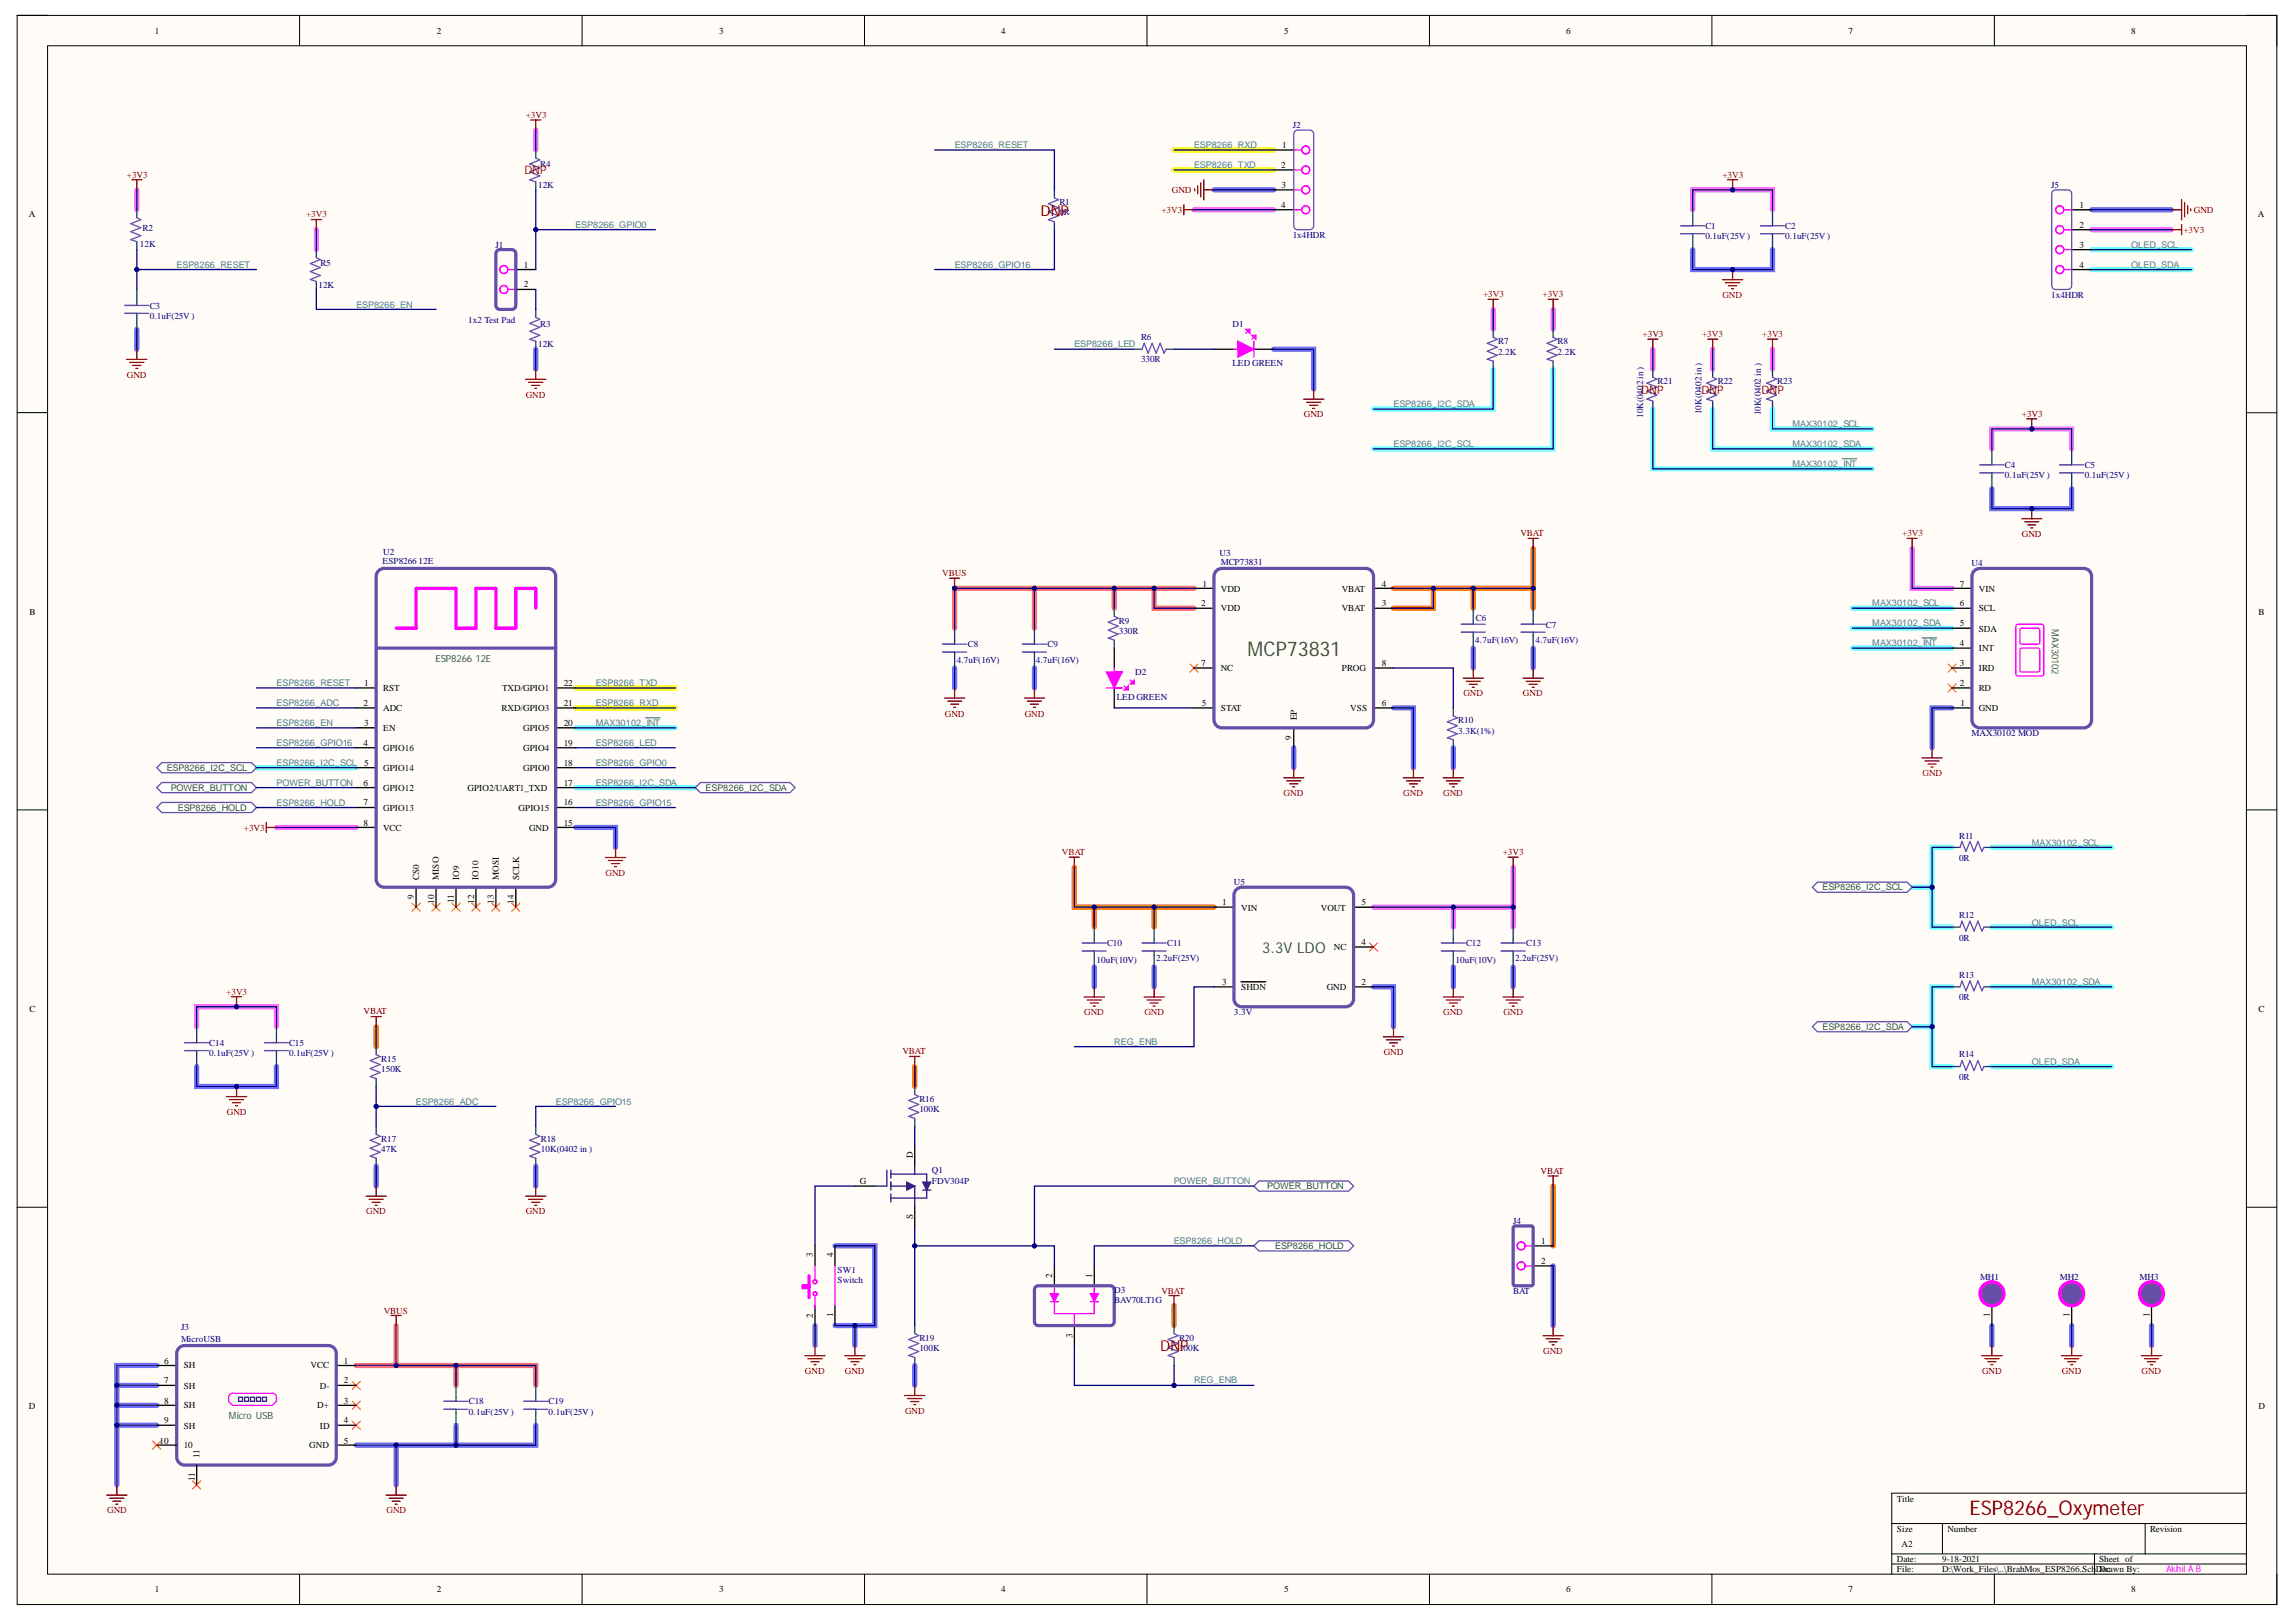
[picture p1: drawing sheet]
<svg xmlns="http://www.w3.org/2000/svg" width="297mm" height="210mm" viewBox="0 0 297 210" stroke-linecap="round" stroke-linejoin="round" font-family="sans-serif">
<defs><g id="words">
<text font-size="2.6" fill="#38761d" x="161.4" y="84.9">MCP73831</text>
<text font-size="2.6" fill="#980000" x="254.8" y="196.1">ESP8266_Oxymeter</text>
<g font-size="1.9" fill="#980000">
<text x="134.6" y="27.9">DNP</text>
<text x="150.1" y="174.9">DNP</text>
</g>
<text font-size="1.9" fill="#38761d" x="163.3" y="123.3">3.3V LDO</text>
<g font-size="1.5" fill="#980000">
<text x="67.8" y="22.6">DNP</text>
<text x="212.3" y="51">DNP</text>
<text x="220.1" y="51">DNP</text>
<text x="227.9" y="51">DNP</text>
</g>
<g font-size="1.3" fill="#38761d">
<text x="265.5" y="81.4" transform="rotate(90 265.5 81.4)">MAX30102</text>
<text x="56.3" y="85.7">ESP8266</text>
<text x="61.5" y="85.7">12E</text>
<text x="29.6" y="183.6">Micro USB</text>
</g>
<g font-size="1.2">
<text x="20" y="4.4">1</text>
<text x="56.5" y="4.4">2</text>
<text x="93.1" y="4.4">3</text>
<text x="129.5" y="4.4">4</text>
<text x="166.2" y="4.4">5</text>
<text x="202.6" y="4.4">6</text>
<text x="239.2" y="4.4">7</text>
<text x="275.7" y="4.4">8</text>
<text x="165.7" y="21.7">2</text>
<text x="165.9" y="19.2">1</text>
<text x="3.7" y="28.1">A</text>
<text x="165.7" y="26.9">4</text>
<text x="165.8" y="24.3">3</text>
<text x="269" y="26.9">1</text>
<text x="269" y="29.5">2</text>
<text x="292.1" y="28.1">A</text>
<text x="67.8" y="34.7">1</text>
<text x="269" y="32">3</text>
<text x="269" y="34.7">4</text>
<text x="67.8" y="37.2">2</text>
<text x="155.6" y="75.9">1</text>
<text x="157.9" y="76.6">VDD</text>
<text x="173.6" y="76.6">VBAT</text>
<text x="178.8" y="75.9">4</text>
<text x="253.5" y="75.9">7</text>
<text x="256" y="76.6">VIN</text>
<text x="3.8" y="79.5">B</text>
<text x="155.4" y="78.4">2</text>
<text x="157.9" y="79.1">VDD</text>
<text x="173.6" y="79.1">VBAT</text>
<text x="178.8" y="78.4">3</text>
<text x="253.5" y="83.6">4</text>
<text x="253.5" y="81.1">5</text>
<text x="253.5" y="78.4">6</text>
<text x="256" y="81.7">SDA</text>
<text x="256" y="79.1">SCL</text>
<text x="292.2" y="79.5">B</text>
<text x="47.1" y="88.8">1</text>
<text x="49.6" y="89.4">RST</text>
<text x="65" y="89.4">TXD/GPIO1</text>
<text x="72.9" y="88.8">22</text>
<text x="155.4" y="86.2">7</text>
<text x="157.9" y="86.9">NC</text>
<text x="173.6" y="86.9">PROG</text>
<text x="178.8" y="86.2">8</text>
<text x="253.5" y="88.8">2</text>
<text x="253.5" y="86.2">3</text>
<text x="256" y="89.4">RD</text>
<text x="256" y="86.9">IRD</text>
<text x="256" y="84.3">INT</text>
<text x="47" y="91.4">2</text>
<text x="47.1" y="93.9">3</text>
<text x="49.6" y="92">ADC</text>
<text x="49.6" y="94.6">EN</text>
<text x="64.9" y="92">RXD/GPIO3</text>
<text x="67.7" y="94.6">GPIO5</text>
<text x="72.9" y="93.9">20</text>
<text x="72.9" y="91.4">21</text>
<text x="155.5" y="91.4">5</text>
<text x="157.9" y="92">STAT</text>
<text x="167.1" y="95.8" transform="rotate(-90 167.1 95.8)">9</text>
<text x="167.8" y="93.2" transform="rotate(-90 167.8 93.2)">EP</text>
<text x="174.7" y="92">VSS</text>
<text x="178.8" y="91.4">6</text>
<text x="253.6" y="91.4">1</text>
<text x="256" y="92">GND</text>
<text x="47" y="96.5">4</text>
<text x="47" y="101.7">6</text>
<text x="47.1" y="99.1">5</text>
<text x="49.6" y="97.2">GPIO16</text>
<text x="49.6" y="99.7">GPIO14</text>
<text x="67.7" y="99.7">GPIO0</text>
<text x="67.7" y="97.2">GPIO4</text>
<text x="72.9" y="101.7">17</text>
<text x="72.9" y="99.1">18</text>
<text x="72.9" y="96.5">19</text>
<text x="47" y="104.2">7</text>
<text x="47" y="106.8">8</text>
<text x="49.6" y="102.4">GPIO12</text>
<text x="49.6" y="104.9">GPIO13</text>
<text x="49.6" y="107.5">VCC</text>
<text x="60.5" y="102.4">GPIO2/UART1_TXD</text>
<text x="67.1" y="104.9">GPIO15</text>
<text x="68.4" y="107.5">GND</text>
<text x="72.9" y="106.8">15</text>
<text x="72.9" y="104.2">16</text>
<text x="54.2" y="113.9" transform="rotate(-90 54.2 113.9)">CS0</text>
<text x="56.8" y="113.9" transform="rotate(-90 56.8 113.9)">MISO</text>
<text x="59.4" y="113.9" transform="rotate(-90 59.4 113.9)">IO9</text>
<text x="61.9" y="113.9" transform="rotate(-90 61.9 113.9)">IO10</text>
<text x="64.5" y="113.9" transform="rotate(-90 64.5 113.9)">MOSI</text>
<text x="67.2" y="113.9" transform="rotate(-90 67.2 113.9)">SCLK</text>
<text x="53.6" y="116.4" transform="rotate(-90 53.6 116.4)">9</text>
<text x="56.2" y="117" transform="rotate(-90 56.2 117)">10</text>
<text x="58.7" y="116.9" transform="rotate(-90 58.7 116.9)">11</text>
<text x="61.3" y="117" transform="rotate(-90 61.3 117)">12</text>
<text x="63.9" y="117" transform="rotate(-90 63.9 117)">13</text>
<text x="66.5" y="117" transform="rotate(-90 66.5 117)">14</text>
<text x="158.1" y="117.2">1</text>
<text x="160.6" y="117.8">VIN</text>
<text x="170.9" y="117.8">VOUT</text>
<text x="176.1" y="117.2">5</text>
<text x="172.6" y="123">NC</text>
<text x="176.1" y="122.3">4</text>
<text x="3.8" y="130.9">C</text>
<text x="158.1" y="127.5">3</text>
<text x="160.6" y="128.1">SHDN</text>
<text x="171.6" y="128.1">GND</text>
<text x="176.1" y="127.5">2</text>
<text x="292.2" y="130.9">C</text>
<text x="118.1" y="149.9" transform="rotate(-90 118.1 149.9)">D</text>
<text x="111.2" y="153.2">G</text>
<text x="118.1" y="157.7" transform="rotate(-90 118.1 157.7)">S</text>
<text x="199.4" y="161">1</text>
<text x="105.2" y="162.7" transform="rotate(-90 105.2 162.7)">3</text>
<text x="107.8" y="162.7" transform="rotate(-90 107.8 162.7)">4</text>
<text x="136.1" y="165.3" transform="rotate(-90 136.1 165.3)">2</text>
<text x="141.3" y="165.3" transform="rotate(-90 141.3 165.3)">1</text>
<text x="199.4" y="163.6">2</text>
<text x="105.2" y="170.6" transform="rotate(-90 105.2 170.6)">2</text>
<text x="107.8" y="170.5" transform="rotate(-90 107.8 170.5)">1</text>
<text x="138.7" y="173.1" transform="rotate(-90 138.7 173.1)">3</text>
<text x="257.4" y="170.5" transform="rotate(-90 257.4 170.5)">1</text>
<text x="267.8" y="170.5" transform="rotate(-90 267.8 170.5)">1</text>
<text x="278.1" y="170.5" transform="rotate(-90 278.1 170.5)">1</text>
<text x="21.2" y="176.5">6</text>
<text x="21.2" y="179">7</text>
<text x="23.8" y="177.1">SH</text>
<text x="23.8" y="179.7">SH</text>
<text x="40.2" y="177.1">VCC</text>
<text x="41.4" y="179.7">D-</text>
<text x="44.5" y="176.5">1</text>
<text x="44.5" y="179">2</text>
<text x="3.7" y="182.3">D</text>
<text x="21.2" y="181.7">8</text>
<text x="21.2" y="184.2">9</text>
<text x="23.8" y="182.2">SH</text>
<text x="23.8" y="184.9">SH</text>
<text x="41" y="182.2">D+</text>
<text x="41.4" y="184.9">ID</text>
<text x="44.5" y="181.7">3</text>
<text x="44.5" y="184.2">4</text>
<text x="292.2" y="182.3">D</text>
<text x="20.6" y="186.8">10</text>
<text x="23.8" y="187.4">10</text>
<text x="25.2" y="191.7" transform="rotate(-90 25.2 191.7)">11</text>
<text x="25.8" y="188.7" transform="rotate(-90 25.8 188.7)">11</text>
<text x="40" y="187.4">GND</text>
<text x="44.5" y="186.8">5</text>
<text x="245.4" y="194.3">Title</text>
<text x="245.4" y="198.2">Size</text>
<text x="245.4" y="202.2">Date:</text>
<text x="245.4" y="203.5">File:</text>
<text x="246" y="200.2">A2</text>
<text x="251.3" y="202.2">9-18-2021</text>
<text x="251.3" y="203.5">D:\Work_Files\..\BrahMos_ESP8266.SchDoc</text>
<text x="251.9" y="198.2">Number</text>
<text x="271.6" y="202.2">Sheet of</text>
<text x="271.6" y="203.5">Drawn By:</text>
<text x="278.2" y="198.2">Revision</text>
<text x="20" y="206.1">1</text>
<text x="56.5" y="206.1">2</text>
<text x="93.1" y="206.1">3</text>
<text x="129.5" y="206.1">4</text>
<text x="166.2" y="206.1">5</text>
<text x="202.6" y="206.1">6</text>
<text x="239.2" y="206.1">7</text>
<text x="275.7" y="206.1">8</text>
</g>
<g font-size="1.2" fill="#800000">
<text x="68" y="15.3">+3V3</text>
<text x="16.4" y="23">+3V3</text>
<text x="222.8" y="23">+3V3</text>
<text x="39.6" y="28.1">+3V3</text>
<text x="150.2" y="27.6">+3V3</text>
<text x="151.6" y="25">GND</text>
<text x="283.8" y="27.6">GND</text>
<text x="282.5" y="30.2">+3V3</text>
<text x="191.9" y="38.5">+3V3</text>
<text x="199.6" y="38.5">+3V3</text>
<text x="222.8" y="38.5">GND</text>
<text x="212.5" y="43.6">+3V3</text>
<text x="220.2" y="43.6">+3V3</text>
<text x="228" y="43.6">+3V3</text>
<text x="16.4" y="48.9">GND</text>
<text x="68" y="51.5">GND</text>
<text x="261.6" y="53.9">+3V3</text>
<text x="168.7" y="54">GND</text>
<text x="196.7" y="69.4">VBAT</text>
<text x="246.1" y="69.4">+3V3</text>
<text x="261.6" y="69.5">GND</text>
<text x="121.9" y="74.6">VBUS</text>
<text x="122.2" y="92.7">GND</text>
<text x="132.6" y="92.7">GND</text>
<text x="189.3" y="90.1">GND</text>
<text x="197" y="90.1">GND</text>
<text x="248.7" y="100.4">GND</text>
<text x="31.6" y="107.5">+3V3</text>
<text x="166.1" y="103">GND</text>
<text x="181.5" y="103">GND</text>
<text x="186.7" y="103">GND</text>
<text x="78.3" y="113.4">GND</text>
<text x="137.4" y="110.6">VBAT</text>
<text x="194.4" y="110.6">+3V3</text>
<text x="29.3" y="128.7">+3V3</text>
<text x="47" y="131.3">VBAT</text>
<text x="140.3" y="131.4">GND</text>
<text x="148" y="131.4">GND</text>
<text x="186.7" y="131.4">GND</text>
<text x="194.5" y="131.4">GND</text>
<text x="116.7" y="136.4">VBAT</text>
<text x="179" y="136.5">GND</text>
<text x="29.4" y="144.3">GND</text>
<text x="199.3" y="152">VBAT</text>
<text x="47.4" y="157.1">GND</text>
<text x="68" y="157.1">GND</text>
<text x="150.2" y="167.4">VBAT</text>
<text x="49.7" y="170">VBUS</text>
<text x="104.1" y="177.8">GND</text>
<text x="109.3" y="177.8">GND</text>
<text x="199.7" y="175.2">GND</text>
<text x="256.4" y="177.8">GND</text>
<text x="266.7" y="177.8">GND</text>
<text x="277.1" y="177.8">GND</text>
<text x="117.1" y="183">GND</text>
<text x="13.9" y="195.9">GND</text>
<text x="50" y="195.9">GND</text>
</g>
<g font-size="1.2" fill="#000080">
<text x="167.3" y="16.6">J2</text>
<text x="69.9" y="21.6">R4</text>
<text x="18.4" y="29.8">R2</text>
<text x="69.6" y="24.3">12K</text>
<text x="137" y="26.5">R1</text>
<text x="137" y="27.8">0R</text>
<text x="220.6" y="29.7">C1</text>
<text x="231" y="29.7">C2</text>
<text x="265.4" y="24.3">J5</text>
<text x="18.1" y="31.9">12K</text>
<text x="41.5" y="34.5">R5</text>
<text x="64.1" y="32">J1</text>
<text x="167.3" y="30.8">1x4HDR</text>
<text x="220.6" y="30.9">0.1uF(25V )</text>
<text x="231" y="30.9">0.1uF(25V )</text>
<text x="19.4" y="40">C3</text>
<text x="19.4" y="41.2">0.1uF(25V )</text>
<text x="41.2" y="37.3">12K</text>
<text x="60.6" y="41.8">1x2 Test Pad</text>
<text x="265.4" y="38.5">1x4HDR</text>
<text x="69.6" y="45">12K</text>
<text x="69.9" y="42.3">R3</text>
<text x="147.6" y="44">R6</text>
<text x="147.6" y="46.9">330R</text>
<text x="159.5" y="42.3">D1</text>
<text x="159.5" y="47.4">LED GREEN</text>
<text x="193.8" y="44.5">R7</text>
<text x="193.8" y="45.9">2.2K</text>
<text x="201.5" y="44.5">R8</text>
<text x="201.5" y="45.9">2.2K</text>
<text x="214.5" y="49.7">R21</text>
<text x="220.1" y="53.6" transform="rotate(-90 220.1 53.6)">10K(0402 in )</text>
<text x="222.2" y="49.7">R22</text>
<text x="227.8" y="53.8" transform="rotate(-90 227.8 53.8)">10K(0402 in )</text>
<text x="229.9" y="49.7">R23</text>
<text x="212.6" y="54.1" transform="rotate(-90 212.6 54.1)">10K(0402 in )</text>
<text x="259.4" y="60.6">C4</text>
<text x="259.4" y="61.9">0.1uF(25V )</text>
<text x="269.7" y="60.6">C5</text>
<text x="269.7" y="61.9">0.1uF(25V )</text>
<text x="49.6" y="71.8">U2</text>
<text x="157.8" y="71.9">U3</text>
<text x="49.5" y="73">ESP8266 12E</text>
<text x="157.9" y="73.1">MCP73831</text>
<text x="255.1" y="73.3">U4</text>
<text x="125.2" y="83.8">C8</text>
<text x="135.5" y="83.8">C9</text>
<text x="144.7" y="80.7">R9</text>
<text x="144.7" y="82">330R</text>
<text x="190.9" y="83.3">4.7uF(16V)</text>
<text x="190.9" y="80.4">C6</text>
<text x="198.6" y="83.3">4.7uF(16V)</text>
<text x="200" y="81.2">C7</text>
<text x="123.8" y="85.8">4.7uF(16V)</text>
<text x="134" y="85.8">4.7uF(16V)</text>
<text x="146.9" y="87.4">D2</text>
<text x="144.5" y="90.5">LED GREEN</text>
<text x="188.7" y="93.6">R10</text>
<text x="188.7" y="94.9">3.3K(1%)</text>
<text x="255.1" y="95.3">MAX30102 MOD</text>
<text x="253.5" y="108.5">R11</text>
<text x="253.5" y="111.4">0R</text>
<text x="159.6" y="114.5">U5</text>
<text x="253.5" y="118.8">R12</text>
<text x="141.9" y="124.6">10uF(10V)</text>
<text x="143.2" y="122.5">C10</text>
<text x="149.6" y="124.3">2.2uF(25V)</text>
<text x="151" y="122.5">C11</text>
<text x="188.3" y="124.6">10uF(10V)</text>
<text x="189.7" y="122.5">C12</text>
<text x="196" y="124.3">2.2uF(25V)</text>
<text x="197.5" y="122.5">C13</text>
<text x="253.5" y="121.7">0R</text>
<text x="159.6" y="131.4">3.3V</text>
<text x="253.5" y="126.5">R13</text>
<text x="253.5" y="129.4">0R</text>
<text x="27.1" y="135.3">C14</text>
<text x="27.1" y="136.7">0.1uF(25V )</text>
<text x="37.4" y="135.3">C15</text>
<text x="37.4" y="136.7">0.1uF(25V )</text>
<text x="49.3" y="137.4">R15</text>
<text x="253.5" y="136.8">R14</text>
<text x="49.3" y="138.7">150K</text>
<text x="118.9" y="142.6">R16</text>
<text x="118.9" y="143.9">100K</text>
<text x="253.5" y="139.7">0R</text>
<text x="49.3" y="147.8">R17</text>
<text x="49.3" y="149">47K</text>
<text x="70" y="147.8">R18</text>
<text x="70" y="149">10K(0402 in )</text>
<text x="120.6" y="151.8">Q1</text>
<text x="120.6" y="153.2">FDV304P</text>
<text x="195.8" y="158.4">J4</text>
<text x="108.4" y="164.7">SW1</text>
<text x="108.4" y="166">Switch</text>
<text x="144.2" y="167.3">D3</text>
<text x="195.8" y="167.4">BAT</text>
<text x="256.2" y="165.6">MH1</text>
<text x="266.5" y="165.6">MH2</text>
<text x="276.8" y="165.6">MH3</text>
<text x="23.4" y="172.1">J3</text>
<text x="23.4" y="173.6">MicroUSB</text>
<text x="118.9" y="173.5">R19</text>
<text x="144.2" y="168.6">BAV70LT1G</text>
<text x="152.5" y="173.5">R20</text>
<text x="118.9" y="174.8">100K</text>
<text x="152.5" y="174.8">100K</text>
<text x="60.7" y="181.7">C18</text>
<text x="60.7" y="183.1">0.1uF(25V )</text>
<text x="71" y="181.7">C19</text>
<text x="71" y="183.1">0.1uF(25V )</text>
</g>
<g font-size="1.2" fill="#45818e">
<text x="123.5" y="19.2">ESP8266_RESET</text>
<text x="154.5" y="21.7">ESP8266_TXD</text>
<text x="154.5" y="19.2">ESP8266_RXD</text>
<text x="74.4" y="29.5">ESP8266_GPIO0</text>
<text x="22.8" y="34.7">ESP8266_RESET</text>
<text x="123.5" y="34.7">ESP8266_GPIO16</text>
<text x="275.7" y="32">OLED_SCL</text>
<text x="275.7" y="34.7">OLED_SDA</text>
<text x="46.1" y="39.8">ESP8266_EN</text>
<text x="139" y="45">ESP8266_LED</text>
<text x="180.3" y="52.7">ESP8266_I2C_SDA</text>
<text x="180.3" y="57.8">ESP8266_I2C_SCL</text>
<text x="231.9" y="57.8">MAX30102_SDA</text>
<text x="231.9" y="55.3">MAX30102_SCL</text>
<text x="231.9" y="60.4">MAX30102_INT</text>
<text x="242.2" y="83.6">MAX30102_INT</text>
<text x="242.2" y="81.1">MAX30102_SDA</text>
<text x="242.2" y="78.4">MAX30102_SCL</text>
<text x="35.8" y="88.8">ESP8266_RESET</text>
<text x="77.1" y="88.8">ESP8266_TXD</text>
<text x="35.8" y="93.9">ESP8266_EN</text>
<text x="35.8" y="91.4">ESP8266_ADC</text>
<text x="77.1" y="91.4">ESP8266_RXD</text>
<text x="77.1" y="93.9">MAX30102_INT</text>
<text x="35.8" y="96.5">ESP8266_GPIO16</text>
<text x="35.8" y="99.1">ESP8266_I2C_SCL</text>
<text x="35.8" y="101.7">POWER_BUTTON</text>
<text x="77.1" y="99.1">ESP8266_GPIO0</text>
<text x="77.1" y="101.7">ESP8266_I2C_SDA</text>
<text x="77.1" y="96.5">ESP8266_LED</text>
<text x="35.8" y="104.3">ESP8266_HOLD</text>
<text x="77.1" y="104.3">ESP8266_GPIO15</text>
<text x="262.8" y="109.5">MAX30102_SCL</text>
<text x="262.8" y="119.8">OLED_SCL</text>
<text x="262.8" y="127.5">MAX30102_SDA</text>
<text x="144.2" y="135.2">REG_ENB</text>
<text x="262.8" y="137.8">OLED_SDA</text>
<text x="53.8" y="142.9">ESP8266_ADC</text>
<text x="71.9" y="142.9">ESP8266_GPIO15</text>
<text x="151.9" y="153.2">POWER_BUTTON</text>
<text x="151.9" y="161">ESP8266_HOLD</text>
<text x="154.5" y="179">REG_ENB</text>
</g>
<g font-size="1.2" fill="#38761d">
<text x="21.6" y="99.7">ESP8266_I2C_SCL</text>
<text x="22.1" y="102.4">POWER_BUTTON</text>
<text x="23" y="104.9">ESP8266_HOLD</text>
<text x="91.3" y="102.4">ESP8266_I2C_SDA</text>
<text x="235.8" y="115.2">ESP8266_I2C_SCL</text>
<text x="235.8" y="133.3">ESP8266_I2C_SDA</text>
<text x="164" y="153.9">POWER_BUTTON</text>
<text x="165" y="161.6">ESP8266_HOLD</text>
</g>
<text font-size="1.2" fill="#f0f" x="280.3" y="203.5">Akhil A B</text>
</g></defs>
<path d="M2.2 2h292.4v205.6h-292.4z" fill-rule="evenodd" fill="#fffcf8"/>
<path d="M2.2 2h292.4v205.6h-292.4z" fill="none" stroke="#000" stroke-width=".13"/>
<path d="M6.2 5.9h284.4v197.8h-284.4z" fill-rule="evenodd" fill="#fffcf8"/>
<g fill="none" stroke="#000" stroke-width=".13">
<path d="M2.2 2h3.9M6.2 5.9h284.4v197.8h-284.4zM38.8 2v3.9M75.3 2v3.9M111.8 2v3.9M148.4 2v3.9M184.9 2v3.9M221.5 2v3.9M258 2v3.9M290.6 2h4v3.9M2.2 53.4h3.9M290.6 53.4h4"/>
<path d="M2.2 104.8h3.9M290.6 104.8h4M2.2 156.2h3.9M290.6 156.2h4M244.7 197.2h45.9M251.3 197.2v3.9M277.5 197.2v3.9M290.6 193.2h-45.9v10.5M38.8 203.7v3.9M75.3 203.7v3.9M111.8 203.7v3.9M148.4 203.7v3.9"/>
<path d="M184.9 203.7v3.9M221.5 203.7v3.9M244.7 201.1h45.9M244.7 202.4h45.9M258 203.7v3.9M271 201.1v2.6M294.6 203.7v3.9"/>
</g>
<g fill="none" stroke="#6e6eff" stroke-width=".68">
<path d="M157.1 24.6h7.7M219 32.3v2.6h10.3v-2.6M270.6 27.2h10.3M17.7 42.6v2.6M69.3 45.2v2.6M164.8 45.2h5.2v5.1M257.7 63.2v2.6h10.3v-2.6M123.5 86.4v2.6M133.8 86.4v2.6M167.4 96.8v2.5M180.3 91.6h2.6v7.8M188 96.8v2.6"/>
<path d="M190.6 83.9v2.5M198.4 83.9v2.5M252.5 91.6h-2.5v5.2M74.5 107.1h5.1v2.6M25.4 138v2.6h10.4v-2.6M141.6 125.1v2.6M149.3 125.1v2.6M177.7 127.7h2.6v5.2M188 125.1v2.6M195.8 125.1v2.6M48.7 150.9v2.6M69.3 150.9v2.6"/>
<path d="M15.1 179.3h5.2M20.3 176.7h-5.2v7.7M105.4 171.5v2.6M108 161.2h5.2v10.3h-5.2M110.6 171.5v2.6M118.3 176.7v2.6M200.9 163.8v7.7M257.7 171.5v2.6M268 171.5v2.6M278.3 171.5v2.6M15.1 181.9h5.2M20.3 184.4h-5.2v7.8"/>
<path d="M46.1 187h5.1v5.2M59 184.4v2.6M69.3 184.4v2.6h-18.1"/>
</g>
<g fill="none" stroke="#ff6eff" stroke-width=".68">
<path d="M69.3 16.8v2.6M17.7 24.6v2.5M40.9 29.7v2.6M154.5 27.1h10.3M219 27.2v-2.6h10.3v2.6M270.6 29.7h10.3M193.2 40v2.6M200.9 40v2.6M213.8 45.2v2.6M221.6 45.2v2.6M229.3 45.2v2.6M257.7 58.1v-2.6h10.3v2.6"/>
<path d="M247.4 71v5.1h5.1M35.8 107.1h10.3M177.7 117.4h18.1v2.6M188 117.4v2.6M195.8 112.2v5.2M25.4 132.9v-2.6h10.4v2.6"/>
</g>
<path d="M151.9 19.4h12.9M151.9 22h12.9M74.5 91.6h12.9M74.5 89h12.9" fill="none" stroke="#ff0" stroke-width=".68"/>
<g fill="none" stroke="#6effff" stroke-width=".68">
<path d="M270.6 32.3h12.9M270.6 34.9h12.9M193.2 47.8v5.1h-15.5M200.9 47.8v10.3h-23.2M213.8 52.9v7.8h28.4M221.6 52.9v5.2h20.6M229.3 52.9v2.6h12.9M239.6 78.7h12.9M33.2 99.3h12.9M74.5 94.2h12.9M239.6 81.3h12.9M239.6 83.9h12.9"/>
<path d="M74.5 101.9h15.5M250 114.8v5.2h2.5M252.5 109.7h-2.5v5.1h-2.6M257.7 109.7h15.5M257.7 120h15.5M250 132.9v5.1h2.5M252.5 127.7h-2.5v5.2h-2.6M257.7 127.7h15.5M257.7 138h15.5"/>
</g>
<path d="M180.3 76.1h18.1v2.6M185.4 76.1v2.6h-5.1M190.6 76.1v2.6M198.4 71v5.1M139 112.2v5.2h18.1M141.6 117.4v2.6M149.3 117.4v2.6M48.7 132.9v2.5M118.3 138v2.6M200.9 153.5v7.7M151.9 169v2.5" fill="none" stroke="#fd8300" stroke-width=".68"/>
<path d="M133.8 76.1v5.2M144.1 76.1v2.6M149.3 76.1v2.6h5.2M154.5 76.1h-31v5.2M51.2 171.5v5.2h-5.1M51.2 176.7h18.1v2.6M59 176.7v2.6" fill="none" stroke="#ff6e6e" stroke-width=".68"/>
<g fill="none" stroke="#000" stroke-width=".17">
<path d="M46.1 89h2.6M46.1 91.6h2.6M46.1 94.2h2.6M46.1 96.8h2.6M46.1 99.3h2.6M71.9 89h2.6M71.9 91.6h2.6M71.9 94.2h2.6M71.9 96.8h2.6M71.9 99.3h2.6M46.1 101.9h2.6M46.1 104.5h2.6"/>
<path d="M46.1 107.1h2.6M53.8 114.8v2.6M56.4 114.8v2.6M59 114.8v2.6M61.6 114.8v2.6M64.2 114.8v2.6M66.7 114.8v2.6M71.9 101.9h2.6M71.9 104.5h2.6M71.9 107.1h2.6"/>
</g>
<path d="M48.9 74l.5-.4h.3h21.2a1.03 1.03 0 0 1 1 1v39.2a1.03 1.03 0 0 1-1 1h-21.2a1.03 1.03 0 0 1-1-1v-39.2zM48.7 83.9h23.2" fill="none" stroke="#674ea7" stroke-width=".42"/>
<path d="M69.3 78.7v-2.6h-2.6v5.2h-2.5v-5.2h-2.6v5.2h-2.6v-5.2h-5.2v5.2h-2.5" fill="none" stroke="#f0f" stroke-width=".42"/>
<g fill="none" stroke="#800000" stroke-width=".17">
<path d="M17 23.3h1.4M17.7 23.3v1.3M40.3 28.4h1.3M40.9 28.4v1.3M16.4 46.5h2.6M16.8 46.9h1.8M17.2 47.3h1M17.6 47.7h.2M17.7 45.2v1.3M34.5 106.4v1.3M34.5 107.1h1.3M78.3 111h2.6"/>
<path d="M78.7 111.4h1.9M79.1 111.8h1.1M79.5 112.1h.3M79.6 109.7v1.3M29.3 141.9h2.6M29.7 142.3h1.8M30.1 142.7h1M30.5 143.1h.2M30.6 140.6v1.3"/>
</g>
<path d="M17.7 27.1v1.1M17.7 31.3v1M40.9 32.3v1M40.9 36.4v1.1M136.4 24.6v1M136.4 28.7v1M25.4 132.9v2M25.4 136v2M35.8 132.9v2M35.8 136v2" fill="none" stroke="#134f5c" stroke-width=".17"/>
<path d="M17.7 28.2l.5 .2-1.3 .5 1.3 .6-1.3 .5 1.3 .5-1.3 .5 .8 .3M40.9 33.3l.5 .3-1.2 .5 1.2 .5-1.2 .5 1.2 .6-1.2 .5 .7 .2M136.4 25.6l.5 .3-1.3 .5 1.3 .5-1.3 .5 1.3 .5-1.3 .5 .8 .3M23.9 134.9h3.1M23.9 136h3.1M34.2 134.9h3.1M34.2 136h3.1" fill="none" stroke="#674ea7" stroke-width=".17"/>
<circle cx="30.6" cy="140.6" r=".26" fill="#000080"/>
<circle cx="30.6" cy="140.6" r=".26" fill="none" stroke="#000080" stroke-width=".13"/>
<path d="M29.9 129h1.4M30.6 129v1.3" fill="none" stroke="#800000" stroke-width=".17"/>
<circle cx="30.6" cy="130.3" r=".26" fill="#000080"/>
<circle cx="30.6" cy="130.3" r=".26" fill="none" stroke="#000080" stroke-width=".13"/>
<path d="M20.3 99.3l.6-.6h11.6l.7 .6-.7 .7h-11.6z" fill-rule="evenodd" fill="#fff"/>
<path d="M20.3 99.3l.6-.6h11.6l.7 .6-.7 .7h-11.6z" fill="none" stroke="#674ea7" stroke-width=".17"/>
<path d="M90 101.9l.6-.6h11.6l.7 .6-.7 .7h-11.6z" fill-rule="evenodd" fill="#fff"/>
<path d="M90 101.9l.6-.6h11.6l.7 .6-.7 .7h-11.6z" fill="none" stroke="#674ea7" stroke-width=".17"/>
<path d="M20.3 101.9l.6-.6h11.6l.7 .6-.7 .7h-11.6z" fill-rule="evenodd" fill="#fff"/>
<path d="M20.3 101.9l.6-.6h11.6l.7 .6-.7 .7h-11.6z" fill="none" stroke="#674ea7" stroke-width=".17"/>
<path d="M20.3 104.5l.6-.7h11.6l.7 .7-.7 .7h-11.6z" fill-rule="evenodd" fill="#fff"/>
<path d="M20.3 104.5l.6-.7h11.6l.7 .7-.7 .7h-11.6z" fill="none" stroke="#674ea7" stroke-width=".17"/>
<path d="M157.1 45.2h2.5M162.2 45.2h2.6" fill="none" stroke="#000" stroke-width=".17"/>
<path d="M159.6 45.2h2.6" fill="none" stroke="#f0f" stroke-width=".17"/>
<path d="M160.1 44.2l2.1 1-2.1 1z" fill-rule="evenodd" fill="#f0f"/>
<path d="M160.1 44.2l2.1 1-2.1 1zM162.2 44.2v2M162.5 43.4l-.5 .5" fill="none" stroke="#f0f" stroke-width=".17"/>
<path d="M162 43.4h.5v.5z" fill="#f0f"/>
<path d="M161.7 42.6l-.5 .5M162 43.4h.5v.5z" fill="none" stroke="#f0f" stroke-width=".17"/>
<path d="M161.2 42.6h.5v.5z" fill="#f0f"/>
<g fill="none" stroke="#f0f" stroke-width=".17">
<path d="M65.7 34.9h1M65.7 37.5h1M161.2 42.6h.5v.5z"/>
<circle cx="65.2" cy="34.9" r=".52"/>
<circle cx="65.2" cy="37.5" r=".52"/>
</g>
<g fill="none" stroke="#134f5c" stroke-width=".17">
<path d="M69.3 19.4v1M69.3 23.5v1.1M219 27.2v2M219 30.2v2.1M229.3 27.2v2M229.3 30.2v2.1M146.7 45.2h1.1M150.9 45.2h1M193.2 42.6v1M193.2 46.7v1.1M200.9 42.6v1M200.9 46.7v1.1"/>
<path d="M48.7 135.4v1.1M48.7 139.6v1M48.7 145.8v1M48.7 149.9v1"/>
</g>
<path d="M69.3 20.4l.5 .3-1.3 .5 1.3 .5-1.3 .5 1.3 .6-1.3 .5 .8 .2M217.4 29.2h3.1M217.4 30.2h3.1M227.8 29.2h3.1M227.8 30.2h3.1M147.8 45.2l.2-.8 .5 1.3 .6-1.3 .5 1.3 .5-1.3 .5 1.3 .3-.5M193.2 43.6l.5 .3-1.3 .5 1.3 .5-1.3 .6 1.3 .5-1.3 .5 .8 .2M200.9 43.6l.5 .3-1.3 .5 1.3 .5-1.3 .6 1.3 .5-1.3 .5 .8 .2M48.7 136.5l.5 .2-1.3 .5 1.3 .6-1.3 .5 1.3 .5-1.3 .5 .8 .3M48.7 146.8l.5 .2-1.3 .6 1.3 .5-1.3 .5 1.3 .5-1.3 .5 .8 .3" fill="none" stroke="#674ea7" stroke-width=".17"/>
<g fill="none" stroke="#800000" stroke-width=".17">
<path d="M68.7 15.5h1.3M69.3 15.5v1.3M192.5 38.7h1.3M193.2 38.7v1.3M200.3 38.7h1.3M200.9 38.7v1.3M222.8 36.2h2.7M223.2 36.6h1.9M223.6 37h1.1M224 37.4h.3M224.2 34.9v1.3M280.9 27.2h1.3"/>
<path d="M280.9 29.7h1.3M282.2 25.8v2.7M282.2 29.1v1.3M282.6 26.2v1.9M283 26.6v1.1M283.4 27v.3M168.6 51.7h2.7M169 52.1h1.9M169.4 52.4h1.1M169.8 52.8h.3M170 50.3v1.4M48 131.6h1.3"/>
<path d="M48.7 131.6v1.3M47.4 154.8h2.6M47.8 155.2h1.8M48.1 155.6h1.1M48.5 156h.3M48.7 153.5v1.3M68 154.8h2.6M68.4 155.2h1.8M68.8 155.6h1M69.2 156h.2M69.3 153.5v1.3"/>
</g>
<path d="M53.3 116.9l1.1 1M54.4 116.9l-1.1 1M55.9 116.9l1 1M56.9 116.9l-1 1M58.5 116.9l1 1M59.5 116.9l-1 1M61 116.9l1.1 1M62.1 116.9l-1.1 1M63.6 116.9l1.1 1M64.7 116.9l-1.1 1M66.2 116.9l1.1 1M67.3 116.9l-1.1 1" fill="none" stroke="#f00" stroke-width=".13"/>
<path d="M66.7 34.9h2.6M66.7 37.5h2.6" fill="none" stroke="#000" stroke-width=".17"/>
<path d="M64.4 32.4l1.8-.1 .3 .1 .2 .2v.2v6.7v.3l-.2 .2h-.3h-1.5h-.3l-.2-.2v-.3v-6.7v-.2z" fill="none" stroke="#674ea7" stroke-width=".42"/>
<circle cx="224.2" cy="34.9" r=".26" fill="#000080"/>
<circle cx="224.2" cy="34.9" r=".26" fill="none" stroke="#000080" stroke-width=".13"/>
<path d="M223.5 23.3h1.3M224.2 23.3v1.3" fill="none" stroke="#800000" stroke-width=".17"/>
<circle cx="224.2" cy="24.6" r=".26" fill="#000080"/>
<circle cx="224.2" cy="24.6" r=".26" fill="none" stroke="#000080" stroke-width=".13"/>
<path d="M252.5 78.7h2.6M252.5 76.1h2.6M252.5 91.6h2.6M252.5 89h2.6M252.5 86.4h2.6M252.5 83.9h2.6M252.5 81.3h2.6" fill="none" stroke="#000" stroke-width=".17"/>
<path d="M255.3 74l.5-.4h.4h13.4a1.03 1.03 0 0 1 1 1v18.6a1.03 1.03 0 0 1-1 1h-13.4a1.04 1.04 0 0 1-1.1-1v-18.6z" fill="none" stroke="#674ea7" stroke-width=".42"/>
<path d="M260.8 80.9l.3-.1h3l.3 .1v6.3l-.1 .2-3.2 .1-.3-.1zM261.4 83.9h2.2l.3 .1v2.7l-.1 .2-.2 .1h-2l-.2-.1-.1-.2v-2.6zM261.4 81.3h2.4l.1 .3v1.6l-.3 .2-2.2-.1-.1-.2v-1.5z" fill="none" stroke="#f0f" stroke-width=".17"/>
<path d="M246.7 69.7h1.3M247.4 69.7v1.3M261.5 67.1h2.7M261.9 67.5h1.9M262.3 67.9h1.1M262.7 68.3h.3M262.9 65.8v1.3M248.6 98.1h2.7M249 98.5h1.9M249.4 98.9h1.1M249.8 99.3h.3M250 96.8v1.3" fill="none" stroke="#800000" stroke-width=".17"/>
<path d="M252 85.9l1.1 1.1M252 88.5l1.1 1.1M253.1 85.9l-1.1 1.1M253.1 88.5l-1.1 1.1" fill="none" stroke="#f00" stroke-width=".13"/>
<path d="M248.7 82.6h1.8" fill="none" stroke="#45818e" stroke-width=".17"/>
<path d="M257.7 58.1v2M268 58.1v2M257.7 61.2v2M268 61.2v2" fill="none" stroke="#134f5c" stroke-width=".17"/>
<path d="M256.2 60.1h3.1M256.2 61.2h3.1M266.5 60.1h3.1M266.5 61.2h3.1" fill="none" stroke="#674ea7" stroke-width=".17"/>
<circle cx="262.9" cy="65.8" r=".26" fill="#000080"/>
<circle cx="262.9" cy="65.8" r=".26" fill="none" stroke="#000080" stroke-width=".13"/>
<path d="M262.2 54.2h1.3M262.9 54.2v1.3" fill="none" stroke="#800000" stroke-width=".17"/>
<circle cx="262.9" cy="55.5" r=".26" fill="#000080"/>
<circle cx="262.9" cy="55.5" r=".26" fill="none" stroke="#000080" stroke-width=".13"/>
<path d="M234.5 114.8l.6-.6h11.6l.7 .6-.7 .7h-11.6z" fill-rule="evenodd" fill="#fff"/>
<path d="M234.5 114.8l.6-.6h11.6l.7 .6-.7 .7h-11.6z" fill="none" stroke="#674ea7" stroke-width=".17"/>
<path d="M234.5 132.9l.6-.7h11.6l.7 .7-.7 .6h-11.6z" fill-rule="evenodd" fill="#fff"/>
<path d="M253.6 109.7l.2-.8 .5 1.3 .6-1.3 .5 1.3 .5-1.3 .5 1.3 .3-.5M253.6 120l.2-.8 .5 1.3 .6-1.3 .5 1.3 .5-1.3 .5 1.3 .3-.5M234.5 132.9l.6-.7h11.6l.7 .7-.7 .6h-11.6zM253.6 127.7l.2-.8 .5 1.3 .6-1.3 .5 1.3 .5-1.3 .5 1.3 .3-.5M253.6 138l.2-.7 .5 1.2 .6-1.2 .5 1.2 .5-1.2 .5 1.2 .3-.5" fill="none" stroke="#674ea7" stroke-width=".17"/>
<path d="M252.5 109.7h1.1M252.5 120h1.1M256.7 109.7h1M256.7 120h1M252.5 127.7h1.1M252.5 138h1.1M256.7 127.7h1M256.7 138h1" fill="none" stroke="#134f5c" stroke-width=".17"/>
<g fill="none" stroke="#000" stroke-width=".17">
<path d="M110.6 153.5h2.6M118.3 148.3v2.6M118.3 156.1v2.5M20.3 176.7h2.6M20.3 179.3h2.6M43.5 176.7h2.6M43.5 179.3h2.6M20.3 181.9h2.6M20.3 184.4h2.6M20.3 187h2.6M25.4 189.6v2.6M43.5 181.9h2.6"/>
<path d="M43.5 184.4h2.6M43.5 187h2.6"/>
</g>
<path d="M29.8 180.4l.3-.1h5.1l.3 .1 .2 .2 .1 .7-.6 .6h-5.1l-.5-.6v-.5v-.2z" fill="none" stroke="#f0f" stroke-width=".17"/>
<path d="M114.7 151.4v2.1h-1.5M115.2 151.4v1.1M115.2 153v1M115.2 154.5v1.1M115.2 153.5h3.1v2.6M115.2 155h3.1M118.3 150.9v1h-3.1M30.9 180.8h.5v.5h-.5zM31.6 180.8h.6v.5h-.6zM32.4 180.8h.5v.5h-.5zM33.2 180.8h.5v.5h-.5zM34 180.8h.5v.5h-.5z" fill="none" stroke="#351c75" stroke-width=".17"/>
<path d="M23.1 174.5l.5-.3 .3-.1h18.6a1.02 1.02 0 0 1 1 1.1v13.4a1.03 1.03 0 0 1-1 1h-18.6a1.04 1.04 0 0 1-1-1v-13.4z" fill="none" stroke="#674ea7" stroke-width=".42"/>
<path d="M50.6 170.2h1.3M51.3 170.2v1.3M13.8 193.5h2.6M14.2 193.9h1.8M14.6 194.3h1.1M15 194.7h.2M15.1 192.2v1.3M49.9 193.5h2.7M50.3 193.9h1.9M50.7 194.3h1.1M51.1 194.7h.3M51.2 192.2v1.3" fill="none" stroke="#800000" stroke-width=".17"/>
<path d="M45.6 178.8l1 1M46.6 178.8l-1 1M19.8 186.5l1 1M20.8 186.5l-1 1M24.9 191.6l1.1 1.1M26 191.6l-1.1 1.1M45.6 183.9l1 1.1M45.6 181.3l1 1.1M46.6 183.9l-1 1.1M46.6 181.3l-1 1.1" fill="none" stroke="#f00" stroke-width=".13"/>
<path d="M117.3 153l1 .5-1 .5z" fill="#351c75"/>
<path d="M117.3 153l1 .5-1 .5zM118.3 151.9h1.6v3.1h-1.6" fill="none" stroke="#351c75" stroke-width=".17"/>
<path d="M119.4 153h1l-.5 1z" fill="#351c75"/>
<path d="M119.4 153h1l-.5 1zM119.4 154h1" fill="none" stroke="#351c75" stroke-width=".17"/>
<path d="M136.4 163.8v2.6M139 171.5v2.6M141.6 163.8v2.6" fill="none" stroke="#000" stroke-width=".17"/>
<path d="M136.4 166.4v3.6h5.2v-3.6M139 170v1.5" fill="none" stroke="#f0f" stroke-width=".17"/>
<path d="M141.1 167.4h1h-.5h.5l-.5 1z" fill-rule="evenodd" fill="#f0f"/>
<path d="M141.1 167.4h1h-.5h.5l-.5 1z" fill="none" stroke="#f0f" stroke-width=".17"/>
<path d="M135.9 167.4h1h-.5h.5l-.5 1z" fill-rule="evenodd" fill="#f0f"/>
<path d="M135.9 167.4h1h-.5h.5l-.5 1zM135.9 168.4h1M141.1 168.4h1" fill="none" stroke="#f0f" stroke-width=".17"/>
<path d="M133.9 166.6l.2-.1 .2-.1h9.3l.3 .1 .2 .1v.3v4.1v.3l-.2 .2h-.3h-9.3h-.2l-.2-.2-.1-.3v-4.1z" fill="none" stroke="#674ea7" stroke-width=".42"/>
<path d="M118.3 140.6v1M118.3 144.7v1.1M118.3 171.5v1.1M118.3 175.7v1M151.9 171.5v1.1M151.9 175.7v1" fill="none" stroke="#134f5c" stroke-width=".17"/>
<path d="M118.3 141.6l.6 .3-1.3 .5 1.3 .5-1.3 .5 1.3 .6-1.3 .5 .7 .2M118.3 172.6l.6 .2-1.3 .5 1.3 .6-1.3 .5 1.3 .5-1.3 .5 .7 .3M151.9 172.6l.5 .2-1.3 .5 1.3 .6-1.3 .5 1.3 .5-1.3 .5 .8 .3" fill="none" stroke="#674ea7" stroke-width=".17"/>
<g fill="none" stroke="#800000" stroke-width=".17">
<path d="M117.7 136.7h1.3M118.3 136.7v1.3M104.1 175.4h2.7M104.5 175.8h1.9M104.9 176.2h1.1M105.3 176.6h.3M105.4 174.1v1.3M118.3 179.3v1.3M151.2 167.7h1.3M151.9 167.7v1.3M117 180.6h2.7M117.4 181h1.9"/>
<path d="M117.8 181.4h1.1M118.2 181.8h.3"/>
</g>
<path d="M162.2 153.5l.7-.7h11.6l.6 .7-.6 .6h-11.6z" fill-rule="evenodd" fill="#fff"/>
<path d="M162.2 153.5l.7-.7h11.6l.6 .7-.6 .6h-11.6z" fill="none" stroke="#674ea7" stroke-width=".17"/>
<path d="M162.2 161.2l.7-.6h11.6l.6 .6-.6 .7h-11.6z" fill-rule="evenodd" fill="#fff"/>
<path d="M144.1 79.7l.6 .3-1.3 .5 1.3 .5-1.3 .6 1.3 .5-1.3 .5 .7 .2M122 83.4h3.1M122 84.4h3.1M132.3 83.4h3.1M132.3 84.4h3.1M162.2 161.2l.7-.6h11.6l.6 .6-.6 .7h-11.6z" fill="none" stroke="#674ea7" stroke-width=".17"/>
<g fill="none" stroke="#800000" stroke-width=".17">
<path d="M122.2 90.3h2.6M122.6 90.7h1.8M123 91.1h1M123.4 91.5h.2M123.5 89v1.3M132.5 90.3h2.6M132.9 90.7h1.8M133.3 91.1h1.1M133.7 91.5h.3M133.8 89v1.3M167.4 99.3v1.4M182.9 99.4v1.3"/>
<path d="M166.1 100.7h2.6M166.5 101h1.8M166.9 101.4h1M167.2 101.8h.3M181.5 100.7h2.7M181.9 101.1h1.9M182.3 101.4h1.1M182.7 101.8h.3M200.3 152.2h1.3M200.9 152.2v1.3M199.6 172.9h2.6M200 173.3h1.8"/>
<path d="M200.4 173.6h1M200.8 174h.3M200.9 171.5v1.4"/>
</g>
<path d="M154.5 76.1h2.6M154.5 78.7h2.6M177.7 76.1h2.6M177.7 78.7h2.6M144.1 83.9v2.5M144.1 89v2.6M154.5 91.6h2.6M154.5 86.4h2.6M167.4 94.2v2.6M177.7 91.6h2.6M177.7 86.4h2.6" fill="none" stroke="#000" stroke-width=".17"/>
<path d="M157.3 74l.5-.4h.3h18.6a1.03 1.03 0 0 1 1 1v18.6a1.03 1.03 0 0 1-1 1h-18.6a1.04 1.04 0 0 1-1-1v-18.6z" fill="none" stroke="#674ea7" stroke-width=".42"/>
<path d="M153.9 85.9l1.1 1.1M155 85.9l-1.1 1.1" fill="none" stroke="#f00" stroke-width=".13"/>
<path d="M144.1 78.7v1M123.5 81.3v2.1M123.5 84.4v2M133.8 81.3v2.1M133.8 84.4v2M144.1 82.8v1.1" fill="none" stroke="#134f5c" stroke-width=".17"/>
<path d="M144.1 86.4v2.6" fill="none" stroke="#f0f" stroke-width=".17"/>
<path d="M143.1 87h2.1h-1.1h1.1l-1.1 2z" fill-rule="evenodd" fill="#f0f"/>
<path d="M143.1 87h2.1h-1.1h1.1l-1.1 2zM143.1 89h2.1M145.4 88.8l.6 .5" fill="none" stroke="#f0f" stroke-width=".17"/>
<path d="M145.4 89.3l.6-.5v.5z" fill="#f0f"/>
<path d="M145.4 89.3l.6-.5v.5zM146.2 88l.5 .5" fill="none" stroke="#f0f" stroke-width=".17"/>
<path d="M146.7 88v.5h-.5z" fill="#f0f"/>
<path d="M146.7 88v.5h-.5z" fill="none" stroke="#f0f" stroke-width=".17"/>
<path d="M190.6 78.7v2.1M198.4 78.7v2.1M188 91.6v1M188 95.7v1.1M190.6 81.8v2.1M198.4 81.8v2.1" fill="none" stroke="#134f5c" stroke-width=".17"/>
<path d="M188 92.6l.5 .3-1.3 .5 1.3 .5-1.3 .5 1.3 .6-1.3 .5 .8 .2M189.1 80.8h3.1M189.1 81.8h3.1M196.8 80.8h3.1M196.8 81.8h3.1" fill="none" stroke="#674ea7" stroke-width=".17"/>
<g fill="none" stroke="#800000" stroke-width=".17">
<path d="M122.9 74.8h1.3M123.5 74.8v1.3M197.7 69.7h1.3M198.4 69.7v1.3M188 99.4v1.3M189.3 87.8h2.6M189.7 88.2h1.8M190.1 88.6h1M190.5 88.9h.2M190.6 86.4v1.4M197 87.8h2.7M197.4 88.2h1.9"/>
<path d="M197.8 88.6h1.1M198.2 88.9h.3M198.4 86.4v1.4M186.7 100.7h2.6M187.1 101.1h1.8M187.5 101.4h1M187.9 101.8h.3"/>
</g>
<circle cx="123.5" cy="76.1" r=".26" fill="#000080"/>
<circle cx="123.5" cy="76.1" r=".26" fill="none" stroke="#000080" stroke-width=".13"/>
<g fill="none" stroke="#000" stroke-width=".17">
<path d="M164.8 19.4h2.6M164.8 27.1h2.6M164.8 22h2.6M164.8 24.6h2.6M268 27.2h2.6M268 29.7h2.6M268 32.3h2.6M268 34.9h2.6M157.1 117.4h2.5M175.1 117.4h2.6M157.1 127.7h2.5M160.6 127.1h3.2"/>
<path d="M175.1 127.7h2.6M175.1 122.6h2.6M105.4 161.2v2.6M105.4 169v2.5M108 161.2v2.6M108 169v2.5M198.4 161.2h2.5M198.4 163.8h2.5"/>
</g>
<path d="M159.8 115.2l.5-.3 .4-.1h13.4a1.03 1.03 0 0 1 1 1v13.5a1.04 1.04 0 0 1-1 1h-13.4a1.04 1.04 0 0 1-1.1-1v-13.5zM195.8 158.8l.2-.2h2.1l.2 .2 .1 7.3-.2 .3h-2.2l-.2-.1z" fill="none" stroke="#674ea7" stroke-width=".42"/>
<g fill="none" stroke="#800000" stroke-width=".17">
<path d="M153.2 26.5v1.3M153.2 27.1h1.3M154.6 24.4v.3M155 24v1.1M155.3 23.6v1.9M155.7 23.3v2.6M155.7 24.6h1.4M68 49.1h2.6M68.4 49.5h1.8M68.8 49.9h1M69.2 50.3h.2M69.3 47.8v1.3"/>
<path d="M213.2 43.9h1.3M213.8 43.9v1.3M220.9 43.9h1.3M221.6 43.9v1.3M228.7 43.9h1.3M229.3 43.9v1.3M138.3 110.9h1.3M139 110.9v1.3M195.1 110.9h1.3M195.8 110.9v1.3M140.3 129h2.6M140.6 129.4h1.9"/>
<path d="M141 129.8h1.1M141.4 130.2h.3M141.6 127.7v1.3M148 129h2.6M148.4 129.4h1.8M148.8 129.8h1M149.2 130.2h.2M149.3 127.7v1.3M179 134.2h2.6M179.4 134.6h1.8M179.8 135h1M180.2 135.4h.2"/>
<path d="M180.3 132.9v1.3M186.7 129h2.6M187.1 129.4h1.8M187.5 129.8h1M187.9 130.2h.3M188 127.7v1.3M194.5 129h2.6M194.9 129.4h1.8M195.2 129.8h1.1M195.6 130.2h.3M195.8 127.7v1.3M109.3 175.4h2.6"/>
<path d="M109.7 175.8h1.8M110.1 176.2h1M110.5 176.6h.2M110.6 174.1v1.3"/>
</g>
<path d="M177.2 122l1 1.1M178.2 122l-1 1.1" fill="none" stroke="#f00" stroke-width=".13"/>
<g fill="none" stroke="#134f5c" stroke-width=".17">
<path d="M17.7 37.5v2M17.7 40.6v2M69.3 40v1.1M69.3 44.2v1M213.8 47.8v1M213.8 51.9v1M221.6 47.8v1M221.6 51.9v1M229.3 47.8v1M229.3 51.9v1M141.6 120v2M149.3 120v2"/>
<path d="M188 120v2M195.8 120v2M141.6 123.1v2M149.3 123.1v2M188 123.1v2M195.8 123.1v2M69.3 145.8v1M69.3 149.9v1M59 179.3v2M69.3 179.3v2M59 182.4v2M69.3 182.4v2"/>
</g>
<g fill="none" stroke="#674ea7" stroke-width=".17">
<path d="M167.4 17.1l.2-.2 .3-.1h1.5l.3 .1 .2 .2 .1 .2v11.9l-.1 .3-.2 .2h-.3h-1.5h-.3l-.2-.2v-.3v-11.9zM16.2 39.5h3M265.5 24.8l.2-.2h.3h1.5h.3l.1 .2 .1 .3v11.8l-.1 .3-.1 .2-.3 .1h-1.5l-.3-.1-.2-.2-.1-.3v-11.8zM16.2 40.6h3M69.3 41.1l.5 .2-1.3 .5 1.3 .6-1.3 .5 1.3 .5-1.3 .5 .8 .3M213.8 48.8l.6 .3-1.3 .5 1.3 .5-1.3 .5 1.3 .5-1.3 .5 .7 .3M221.6 48.8l.5 .3-1.3 .5 1.3 .5-1.3 .5 1.3 .5-1.3 .5 .8 .3M229.3 48.8l.5 .3-1.3 .5 1.3 .5-1.3 .5 1.3 .5-1.3 .5 .8 .3M140 122h3.1M140 123.1h3.1M147.8 122h3.1M147.8 123.1h3.1"/>
<path d="M186.5 122h3.1M186.5 123.1h3.1M194.2 122h3.1M194.2 123.1h3.1M69.3 146.8l.5 .2-1.3 .6 1.3 .5-1.3 .5 1.3 .5-1.3 .5 .8 .3M57.4 181.3h3.1M57.4 182.4h3.1M67.8 181.3h3.1M67.8 182.4h3.1"/>
</g>
<g fill="none" stroke="#f0f" stroke-width=".17">
<path d="M167.4 19.4h1M167.4 27.1h1M167.4 22h1M167.4 24.6h1M267 27.2h1M267 29.7h1M267 32.3h1M267 34.9h1M105.4 163.8v1.8M105.4 167.7v1.5M108 163.8v5.2M197.3 161.2h1.1"/>
<path d="M197.3 163.8h1.1"/>
<circle cx="168.9" cy="19.4" r=".52"/>
<circle cx="168.9" cy="19.4" r=".51"/>
<circle cx="168.9" cy="27.1" r=".52"/>
<circle cx="168.9" cy="24.6" r=".52"/>
<circle cx="168.9" cy="22" r=".52"/>
<circle cx="168.9" cy="22" r=".51"/>
<circle cx="168.9" cy="24.6" r=".51"/>
<circle cx="168.9" cy="27.1" r=".51"/>
<circle cx="266.5" cy="29.7" r=".52"/>
<circle cx="266.5" cy="27.1" r=".52"/>
<circle cx="266.5" cy="32.3" r=".52"/>
<circle cx="266.5" cy="34.9" r=".52"/>
<circle cx="105.4" cy="167.4" r=".25"/>
<circle cx="105.4" cy="165.9" r=".25"/>
<circle cx="196.8" cy="163.8" r=".51"/>
<circle cx="196.8" cy="161.2" r=".51"/>
</g>
<path d="M238.4 59.4h1.8M83.5 92.9h1.9" fill="none" stroke="#45818e" stroke-width=".17"/>
<path d="M104.7 165.1v2.8M104.7 166.4h-.8v.2h.8" fill="none" stroke="#f0f" stroke-width=".42"/>
<path d="M17.7 24.6v2.5M17.7 34.9h15.5M40.9 37.5v2.5h15.5M40.9 29.7v2.6M17.7 42.6v2.6M33.2 89h12.9M33.2 94.2h12.9M74.5 107.1h5.1v2.6" fill="none" stroke="#000080" stroke-width=".17"/>
<circle cx="17.7" cy="34.9" r=".26" fill="#000080"/>
<circle cx="17.7" cy="34.9" r=".26" fill="none" stroke="#000080" stroke-width=".13"/>
<path d="M120.9 19.4h15.5v5.2M136.4 29.7v5.2h-15.5M33.2 96.8h12.9M35.8 107.1h10.3M25.4 132.9v-2.6h10.4v2.6" fill="none" stroke="#000080" stroke-width=".17"/>
<circle cx="30.6" cy="130.3" r=".26" fill="#000080"/>
<circle cx="30.6" cy="130.3" r=".26" fill="none" stroke="#000080" stroke-width=".13"/>
<path d="M25.4 138v2.6h10.4v-2.6" fill="none" stroke="#000080" stroke-width=".17"/>
<circle cx="30.6" cy="140.6" r=".26" fill="#000080"/>
<circle cx="30.6" cy="140.6" r=".26" fill="none" stroke="#000080" stroke-width=".13"/>
<g fill="none" stroke="#000080" stroke-width=".17">
<path d="M136.4 45.2h10.3M151.9 45.2h5.2M164.8 45.2h5.2v5.1M33.2 99.3h12.9M33.2 91.6h12.9M74.5 91.6h12.9M74.5 89h12.9M74.5 99.3h12.9M33.2 101.9h12.9M33.2 104.5h12.9M74.5 101.9h15.5M48.7 132.9v2.5"/>
<path d="M48.7 150.9v2.6M48.7 143.2h15.5"/>
</g>
<circle cx="48.7" cy="143.2" r=".26" fill="#000080"/>
<circle cx="48.7" cy="143.2" r=".26" fill="none" stroke="#000080" stroke-width=".13"/>
<path d="M69.3 16.8v2.6M69.3 24.6v5.1h15.5" fill="none" stroke="#000080" stroke-width=".17"/>
<circle cx="69.3" cy="29.7" r=".26" fill="#000080"/>
<circle cx="69.3" cy="29.7" r=".26" fill="none" stroke="#000080" stroke-width=".13"/>
<path d="M17.7 32.3v5.2M193.2 47.8v5.1h-15.5M193.2 40v2.6M200.9 47.8v10.3h-23.2M200.9 40v2.6M74.5 96.8h12.9M74.5 104.5h12.9M69.3 150.9v2.6M79.6 143.2h-10.3v2.6" fill="none" stroke="#000080" stroke-width=".17"/>
<circle cx="17.7" cy="34.9" r=".26" fill="#000080"/>
<circle cx="17.7" cy="34.9" r=".26" fill="none" stroke="#000080" stroke-width=".13"/>
<path d="M48.7 140.6v5.2" fill="none" stroke="#000080" stroke-width=".17"/>
<circle cx="48.7" cy="143.2" r=".26" fill="#000080"/>
<circle cx="48.7" cy="143.2" r=".26" fill="none" stroke="#000080" stroke-width=".13"/>
<path d="M219 27.2v-2.6h10.3v2.6M270.6 27.2h10.3M270.6 29.7h10.3M270.6 32.3h12.9M270.6 34.9h12.9" fill="none" stroke="#000080" stroke-width=".17"/>
<circle cx="224.2" cy="24.6" r=".26" fill="#000080"/>
<circle cx="224.2" cy="24.6" r=".26" fill="none" stroke="#000080" stroke-width=".13"/>
<path d="M219 32.3v2.6h10.3v-2.6" fill="none" stroke="#000080" stroke-width=".17"/>
<circle cx="224.2" cy="34.9" r=".26" fill="#000080"/>
<circle cx="224.2" cy="34.9" r=".26" fill="none" stroke="#000080" stroke-width=".13"/>
<path d="M257.7 58.1v-2.6h10.3v2.6M239.6 78.7h12.9M247.4 71v5.1h5.1M239.6 81.3h12.9M239.6 83.9h12.9M252.5 91.6h-2.5v5.2" fill="none" stroke="#000080" stroke-width=".17"/>
<circle cx="262.9" cy="55.5" r=".26" fill="#000080"/>
<circle cx="262.9" cy="55.5" r=".26" fill="none" stroke="#000080" stroke-width=".13"/>
<path d="M257.7 63.2v2.6h10.3v-2.6" fill="none" stroke="#000080" stroke-width=".17"/>
<circle cx="262.9" cy="65.8" r=".26" fill="#000080"/>
<circle cx="262.9" cy="65.8" r=".26" fill="none" stroke="#000080" stroke-width=".13"/>
<path d="M252.5 109.7h-2.5v5.1h-2.6" fill="none" stroke="#000080" stroke-width=".17"/>
<circle cx="250" cy="114.8" r=".26" fill="#000080"/>
<circle cx="250" cy="114.8" r=".26" fill="none" stroke="#000080" stroke-width=".13"/>
<path d="M250 114.8v5.2h2.5" fill="none" stroke="#000080" stroke-width=".17"/>
<circle cx="250" cy="114.8" r=".26" fill="#000080"/>
<circle cx="250" cy="114.8" r=".26" fill="none" stroke="#000080" stroke-width=".13"/>
<path d="M257.7 109.7h15.5M257.7 120h15.5M252.5 127.7h-2.5v5.2h-2.6" fill="none" stroke="#000080" stroke-width=".17"/>
<circle cx="250" cy="132.9" r=".26" fill="#000080"/>
<circle cx="250" cy="132.9" r=".26" fill="none" stroke="#000080" stroke-width=".13"/>
<path d="M250 132.9v5.1h2.5" fill="none" stroke="#000080" stroke-width=".17"/>
<circle cx="250" cy="132.9" r=".26" fill="#000080"/>
<circle cx="250" cy="132.9" r=".26" fill="none" stroke="#000080" stroke-width=".13"/>
<path d="M257.7 127.7h15.5M257.7 138h15.5" fill="none" stroke="#000080" stroke-width=".17"/>
<path d="M46.1 187h5.1v5.2" fill="none" stroke="#351c75" stroke-width=".17"/>
<circle cx="51.3" cy="187" r=".26" fill="#000080"/>
<circle cx="51.3" cy="187" r=".26" fill="none" stroke="#000080" stroke-width=".13"/>
<path d="M51.2 171.5v5.2h-5.1" fill="none" stroke="#351c75" stroke-width=".17"/>
<circle cx="51.3" cy="176.7" r=".26" fill="#000080"/>
<circle cx="51.3" cy="176.7" r=".26" fill="none" stroke="#000080" stroke-width=".13"/>
<path d="M20.3 184.4h-5.2v7.8" fill="none" stroke="#351c75" stroke-width=".17"/>
<circle cx="15.1" cy="184.4" r=".26" fill="#000080"/>
<circle cx="15.1" cy="184.4" r=".26" fill="none" stroke="#000080" stroke-width=".13"/>
<path d="M15.1 181.9h5.2" fill="none" stroke="#351c75" stroke-width=".17"/>
<circle cx="15.1" cy="181.9" r=".26" fill="#000080"/>
<circle cx="15.1" cy="181.9" r=".26" fill="none" stroke="#000080" stroke-width=".13"/>
<path d="M15.1 179.3h5.2" fill="none" stroke="#351c75" stroke-width=".17"/>
<circle cx="15.1" cy="179.3" r=".26" fill="#000080"/>
<circle cx="15.1" cy="179.3" r=".26" fill="none" stroke="#000080" stroke-width=".13"/>
<path d="M20.3 176.7h-5.2v7.7" fill="none" stroke="#351c75" stroke-width=".17"/>
<circle cx="15.1" cy="179.3" r=".26" fill="#000080"/>
<circle cx="15.1" cy="179.3" r=".26" fill="none" stroke="#000080" stroke-width=".13"/>
<circle cx="15.1" cy="181.9" r=".26" fill="#000080"/>
<circle cx="15.1" cy="181.9" r=".26" fill="none" stroke="#000080" stroke-width=".13"/>
<circle cx="15.1" cy="184.4" r=".26" fill="#000080"/>
<circle cx="15.1" cy="184.4" r=".26" fill="none" stroke="#000080" stroke-width=".13"/>
<path d="M118.3 138v2.6M110.6 153.5h-5.2v7.7M118.3 145.8v2.5M105.4 171.5v2.6M118.3 176.7v2.6M151.9 176.7v2.6" fill="none" stroke="#000080" stroke-width=".17"/>
<circle cx="151.9" cy="179.3" r=".26" fill="#000080"/>
<circle cx="151.9" cy="179.3" r=".26" fill="none" stroke="#000080" stroke-width=".13"/>
<path d="M162.2 153.5h-28.4v7.7M151.9 169v2.5M162.2 161.2h-20.6v2.6" fill="none" stroke="#000080" stroke-width=".17"/>
<circle cx="133.8" cy="161.2" r=".26" fill="#000080"/>
<circle cx="133.8" cy="161.2" r=".26" fill="none" stroke="#000080" stroke-width=".13"/>
<path d="M118.3 161.2h18.1v2.6" fill="none" stroke="#000080" stroke-width=".17"/>
<circle cx="118.3" cy="161.2" r=".26" fill="#000080"/>
<circle cx="118.3" cy="161.2" r=".26" fill="none" stroke="#000080" stroke-width=".13"/>
<circle cx="133.8" cy="161.2" r=".26" fill="#000080"/>
<circle cx="133.8" cy="161.2" r=".26" fill="none" stroke="#000080" stroke-width=".13"/>
<path d="M139 174.1v5.2h23.2" fill="none" stroke="#000080" stroke-width=".17"/>
<circle cx="151.9" cy="179.3" r=".26" fill="#000080"/>
<circle cx="151.9" cy="179.3" r=".26" fill="none" stroke="#000080" stroke-width=".13"/>
<path d="M118.3 158.6v12.9" fill="none" stroke="#000080" stroke-width=".17"/>
<circle cx="118.3" cy="161.2" r=".26" fill="#000080"/>
<circle cx="118.3" cy="161.2" r=".26" fill="none" stroke="#000080" stroke-width=".13"/>
<path d="M149.3 76.1v2.6h5.2M123.5 86.4v2.6M133.8 86.4v2.6M167.4 96.8v2.5M180.3 91.6h2.6v7.8" fill="none" stroke="#000080" stroke-width=".17"/>
<circle cx="149.3" cy="76.1" r=".26" fill="#000080"/>
<circle cx="149.3" cy="76.1" r=".26" fill="none" stroke="#000080" stroke-width=".13"/>
<path d="M133.8 76.1v5.2" fill="none" stroke="#000080" stroke-width=".17"/>
<circle cx="133.8" cy="76.1" r=".26" fill="#000080"/>
<circle cx="133.8" cy="76.1" r=".26" fill="none" stroke="#000080" stroke-width=".13"/>
<path d="M144.1 76.1v2.6" fill="none" stroke="#000080" stroke-width=".17"/>
<circle cx="144.1" cy="76.1" r=".26" fill="#000080"/>
<circle cx="144.1" cy="76.1" r=".26" fill="none" stroke="#000080" stroke-width=".13"/>
<path d="M185.4 76.1v2.6h-5.1M144.1 91.6h10.4" fill="none" stroke="#000080" stroke-width=".17"/>
<circle cx="185.4" cy="76.1" r=".26" fill="#000080"/>
<circle cx="185.4" cy="76.1" r=".26" fill="none" stroke="#000080" stroke-width=".13"/>
<path d="M190.6 76.1v2.6M180.3 86.4h7.7v5.2M188 96.8v2.6" fill="none" stroke="#000080" stroke-width=".17"/>
<circle cx="190.6" cy="76.1" r=".26" fill="#000080"/>
<circle cx="190.6" cy="76.1" r=".26" fill="none" stroke="#000080" stroke-width=".13"/>
<path d="M198.4 71v5.1M190.6 83.9v2.5M198.4 83.9v2.5" fill="none" stroke="#000080" stroke-width=".17"/>
<circle cx="198.3" cy="76.1" r=".26" fill="#000080"/>
<circle cx="198.3" cy="76.1" r=".26" fill="none" stroke="#000080" stroke-width=".13"/>
<path d="M154.5 76.1h-31v5.2" fill="none" stroke="#000080" stroke-width=".17"/>
<circle cx="123.5" cy="76.1" r=".26" fill="#000080"/>
<circle cx="123.5" cy="76.1" r=".26" fill="none" stroke="#000080" stroke-width=".13"/>
<circle cx="133.8" cy="76.1" r=".26" fill="#000080"/>
<circle cx="133.8" cy="76.1" r=".26" fill="none" stroke="#000080" stroke-width=".13"/>
<circle cx="144.1" cy="76.1" r=".26" fill="#000080"/>
<circle cx="144.1" cy="76.1" r=".26" fill="none" stroke="#000080" stroke-width=".13"/>
<circle cx="149.3" cy="76.1" r=".26" fill="#000080"/>
<circle cx="149.3" cy="76.1" r=".26" fill="none" stroke="#000080" stroke-width=".13"/>
<path d="M180.3 76.1h18.1v2.6" fill="none" stroke="#000080" stroke-width=".17"/>
<circle cx="185.4" cy="76.1" r=".26" fill="#000080"/>
<circle cx="185.4" cy="76.1" r=".26" fill="none" stroke="#000080" stroke-width=".13"/>
<circle cx="190.6" cy="76.1" r=".26" fill="#000080"/>
<circle cx="190.6" cy="76.1" r=".26" fill="none" stroke="#000080" stroke-width=".13"/>
<circle cx="198.3" cy="76.1" r=".26" fill="#000080"/>
<circle cx="198.3" cy="76.1" r=".26" fill="none" stroke="#000080" stroke-width=".13"/>
<path d="M141.6 117.4v2.6M177.7 127.7h2.6v5.2" fill="none" stroke="#000080" stroke-width=".17"/>
<circle cx="141.6" cy="117.4" r=".26" fill="#000080"/>
<circle cx="141.6" cy="117.4" r=".26" fill="none" stroke="#000080" stroke-width=".13"/>
<path d="M149.3 117.4v2.6" fill="none" stroke="#000080" stroke-width=".17"/>
<circle cx="149.3" cy="117.4" r=".26" fill="#000080"/>
<circle cx="149.3" cy="117.4" r=".26" fill="none" stroke="#000080" stroke-width=".13"/>
<path d="M188 117.4v2.6M141.6 125.1v2.6M149.3 125.1v2.6" fill="none" stroke="#000080" stroke-width=".17"/>
<circle cx="188" cy="117.4" r=".26" fill="#000080"/>
<circle cx="188" cy="117.4" r=".26" fill="none" stroke="#000080" stroke-width=".13"/>
<path d="M195.8 112.2v5.2M188 125.1v2.6M195.8 125.1v2.6" fill="none" stroke="#000080" stroke-width=".17"/>
<circle cx="195.8" cy="117.4" r=".26" fill="#000080"/>
<circle cx="195.8" cy="117.4" r=".26" fill="none" stroke="#000080" stroke-width=".13"/>
<path d="M139 112.2v5.2h18.1" fill="none" stroke="#000080" stroke-width=".17"/>
<circle cx="141.6" cy="117.4" r=".26" fill="#000080"/>
<circle cx="141.6" cy="117.4" r=".26" fill="none" stroke="#000080" stroke-width=".13"/>
<circle cx="149.3" cy="117.4" r=".26" fill="#000080"/>
<circle cx="149.3" cy="117.4" r=".26" fill="none" stroke="#000080" stroke-width=".13"/>
<path d="M177.7 117.4h18.1v2.6" fill="none" stroke="#000080" stroke-width=".17"/>
<circle cx="188" cy="117.4" r=".26" fill="#000080"/>
<circle cx="188" cy="117.4" r=".26" fill="none" stroke="#000080" stroke-width=".13"/>
<circle cx="195.8" cy="117.4" r=".26" fill="#000080"/>
<circle cx="195.8" cy="117.4" r=".26" fill="none" stroke="#000080" stroke-width=".13"/>
<path d="M69.3 29.7v5.2M157.1 127.7h-2.6v7.7h-15.5M200.9 153.5v7.7M200.9 163.8v7.7" fill="none" stroke="#000080" stroke-width=".17"/>
<circle cx="69.3" cy="29.7" r=".26" fill="#000080"/>
<circle cx="69.3" cy="29.7" r=".26" fill="none" stroke="#000080" stroke-width=".13"/>
<path d="M69.3 37.5v2.5M69.3 45.2v2.6M213.8 52.9v7.8h28.4M213.8 45.2v2.6M221.6 52.9v5.2h20.6M221.6 45.2v2.6M229.3 52.9v2.6h12.9M229.3 45.2v2.6M108 161.2h5.2v10.3h-5.2" fill="none" stroke="#000080" stroke-width=".17"/>
<circle cx="110.6" cy="171.5" r=".26" fill="#000080"/>
<circle cx="110.6" cy="171.5" r=".26" fill="none" stroke="#000080" stroke-width=".13"/>
<path d="M110.6 171.5v2.6" fill="none" stroke="#000080" stroke-width=".17"/>
<circle cx="110.6" cy="171.5" r=".26" fill="#000080"/>
<circle cx="110.6" cy="171.5" r=".26" fill="none" stroke="#000080" stroke-width=".13"/>
<path d="M74.5 94.2h12.9M51.2 176.7h18.1v2.6" fill="none" stroke="#000080" stroke-width=".17"/>
<circle cx="51.3" cy="176.7" r=".26" fill="#000080"/>
<circle cx="51.3" cy="176.7" r=".26" fill="none" stroke="#000080" stroke-width=".13"/>
<circle cx="59" cy="176.7" r=".26" fill="#000080"/>
<circle cx="59" cy="176.7" r=".26" fill="none" stroke="#000080" stroke-width=".13"/>
<path d="M59 176.7v2.6" fill="none" stroke="#000080" stroke-width=".17"/>
<circle cx="59" cy="176.7" r=".26" fill="#000080"/>
<circle cx="59" cy="176.7" r=".26" fill="none" stroke="#000080" stroke-width=".13"/>
<path d="M69.3 184.4v2.6h-18.1" fill="none" stroke="#000080" stroke-width=".17"/>
<circle cx="51.3" cy="187" r=".26" fill="#000080"/>
<circle cx="51.3" cy="187" r=".26" fill="none" stroke="#000080" stroke-width=".13"/>
<circle cx="59" cy="187" r=".26" fill="#000080"/>
<circle cx="59" cy="187" r=".26" fill="none" stroke="#000080" stroke-width=".13"/>
<path d="M59 184.4v2.6" fill="none" stroke="#000080" stroke-width=".17"/>
<circle cx="59" cy="187" r=".26" fill="#000080"/>
<circle cx="59" cy="187" r=".26" fill="none" stroke="#000080" stroke-width=".13"/>
<path d="M151.9 19.4h12.9M151.9 22h12.9M154.5 27.1h10.3M157.1 24.6h7.7" fill="none" stroke="#000080" stroke-width=".17"/>
<path d="M257.7 169v2.5" fill="none" stroke="#000" stroke-width=".17"/>
<circle cx="257.7" cy="167.4" r="1.55" fill="#674ea7"/>
<circle cx="257.7" cy="167.4" r="1.55" fill="none" stroke="#f0f" stroke-width=".42"/>
<path d="M268 169v2.5" fill="none" stroke="#000" stroke-width=".17"/>
<circle cx="268" cy="167.4" r="1.55" fill="#674ea7"/>
<circle cx="268" cy="167.4" r="1.55" fill="none" stroke="#f0f" stroke-width=".42"/>
<path d="M278.3 169v2.5" fill="none" stroke="#000" stroke-width=".17"/>
<circle cx="278.3" cy="167.4" r="1.55" fill="#674ea7"/>
<circle cx="278.3" cy="167.4" r="1.55" fill="none" stroke="#f0f" stroke-width=".42"/>
<g fill="none" stroke="#800000" stroke-width=".17">
<path d="M256.4 175.4h2.6M256.8 175.8h1.8M257.2 176.2h1M257.6 176.6h.2M257.7 174.1v1.3M266.7 175.4h2.6M267.1 175.8h1.8M267.5 176.2h1M267.9 176.6h.3M268 174.1v1.3M277 175.4h2.7M277.4 175.8h1.9"/>
<path d="M277.8 176.2h1.1M278.2 176.6h.3M278.3 174.1v1.3"/>
</g>
<path d="M257.7 171.5v2.6M268 171.5v2.6M278.3 171.5v2.6" fill="none" stroke="#000080" stroke-width=".17"/>
<use href="#words"/>
</svg>
